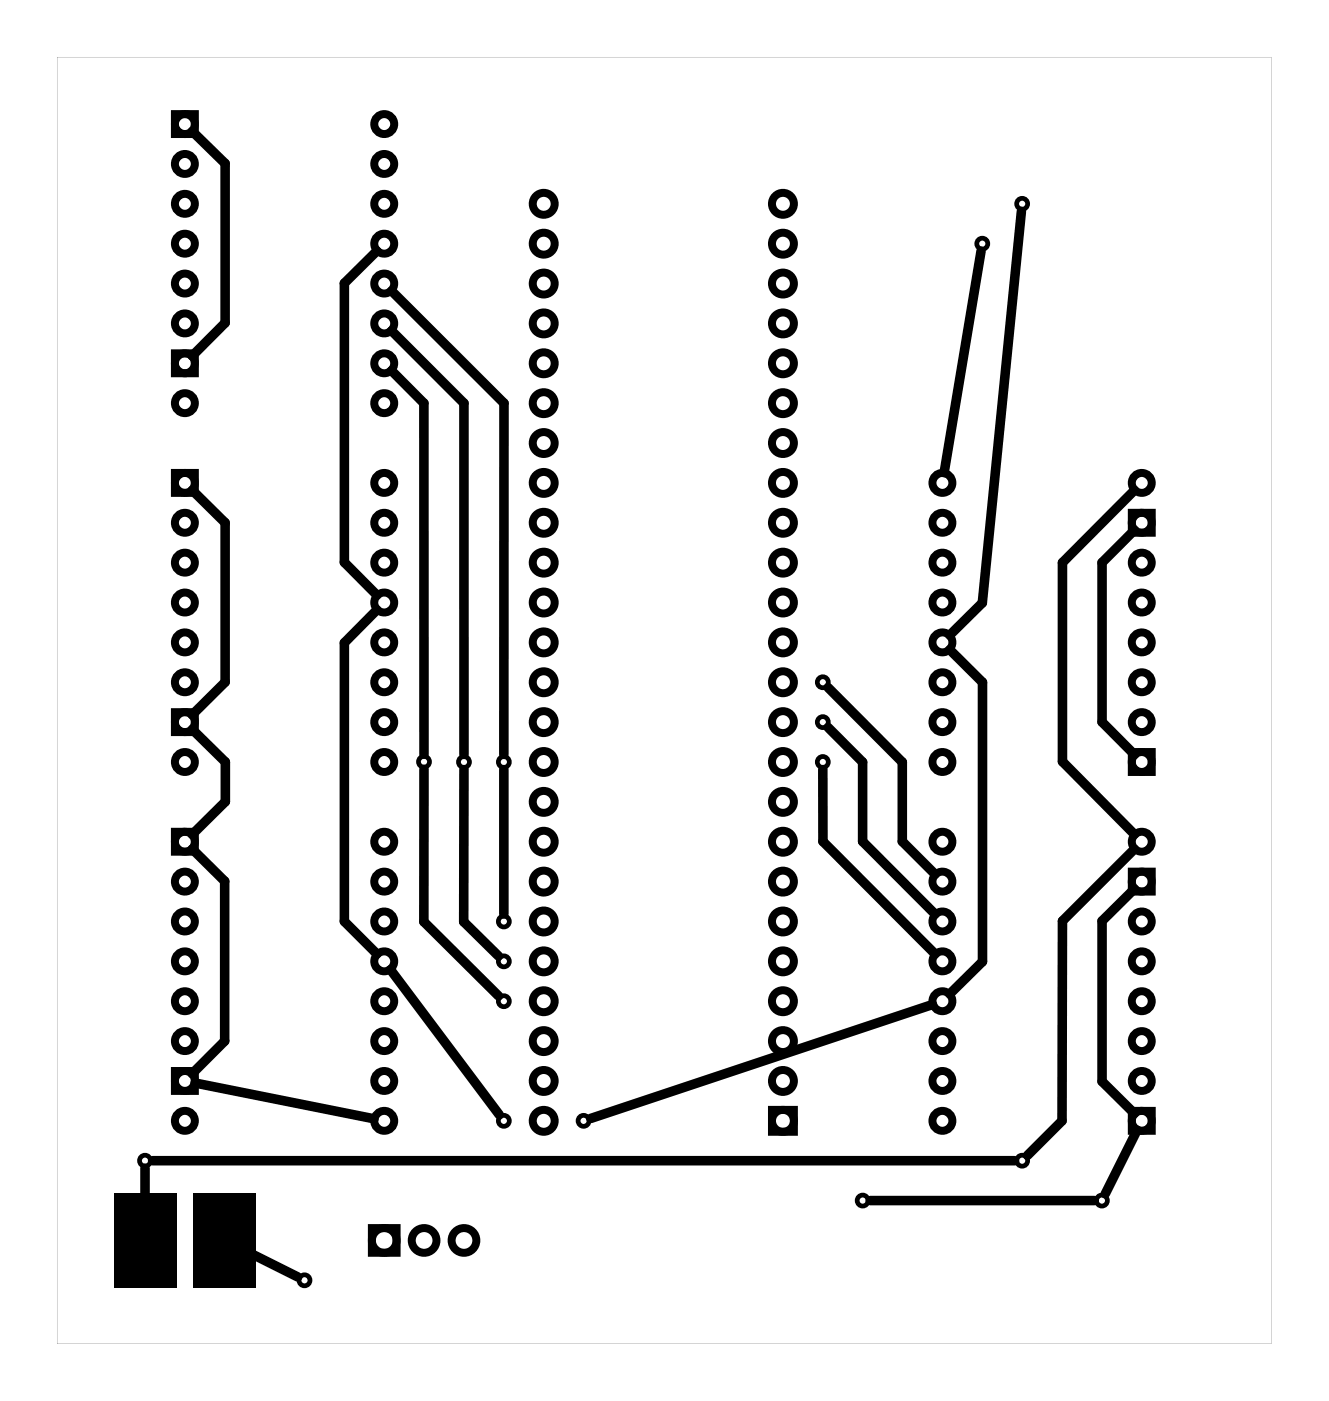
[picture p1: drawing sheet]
<svg xmlns="http://www.w3.org/2000/svg" width="85mm" height="89mm" viewBox="0 0 85 89" stroke-linecap="round" stroke-linejoin="round" font-family="sans-serif">
<g fill="#000">
<path d="M7.2 76h4v6h-4zM12.3 76h4v6h-4z"/>
<path d="M3.6 3.6h77.4v82h-77.4zM3.6 3.6v82h77.4v-82z"/>
</g>
<g fill="none" stroke="#000" stroke-width=".51">
<path d="M11.1 7.3h1.3v1.2h-1.3zM11.1 22.5h1.3v1.3h-1.3zM11.1 30.1h1.3v1.3h-1.3zM72.1 32.7h1.3v1.2h-1.3zM11.1 45.4h1.3v1.2h-1.3zM11.1 53h1.3v1.3h-1.3zM72.1 55.5h1.3v1.3h-1.3zM72.1 47.9h1.3v1.3h-1.3zM11.1 68.2h1.3v1.3h-1.3zM23.7 78.2h1.6v1.6h-1.6zM49.2 70.7h1.4v1.4h-1.4zM72.1 70.8h1.3v1.2h-1.3z"/>
<circle cx="11.8" cy="18.1" r=".64"/>
<circle cx="11.8" cy="13" r=".64"/>
<circle cx="11.8" cy="15.5" r=".64"/>
<circle cx="11.8" cy="10.4" r=".64"/>
<circle cx="11.8" cy="7.9" r=".64"/>
<circle cx="24.5" cy="7.9" r=".64"/>
<circle cx="24.5" cy="15.5" r=".64"/>
<circle cx="24.5" cy="18.1" r=".64"/>
<circle cx="24.5" cy="10.4" r=".64"/>
<circle cx="24.5" cy="13" r=".64"/>
<circle cx="34.6" cy="15.5" r=".7"/>
<circle cx="34.6" cy="13" r=".7"/>
<circle cx="34.6" cy="18.1" r=".7"/>
<circle cx="49.9" cy="18.1" r=".7"/>
<circle cx="49.9" cy="15.5" r=".7"/>
<circle cx="49.9" cy="13" r=".7"/>
<circle cx="11.8" cy="30.8" r=".64"/>
<circle cx="11.8" cy="25.7" r=".64"/>
<circle cx="11.8" cy="23.1" r=".64"/>
<circle cx="11.8" cy="20.6" r=".64"/>
<circle cx="11.8" cy="38.4" r=".64"/>
<circle cx="11.8" cy="35.8" r=".64"/>
<circle cx="11.8" cy="33.3" r=".64"/>
<circle cx="24.5" cy="25.7" r=".64"/>
<circle cx="24.5" cy="33.3" r=".64"/>
<circle cx="24.5" cy="20.6" r=".64"/>
<circle cx="24.5" cy="38.4" r=".64"/>
<circle cx="24.5" cy="30.8" r=".64"/>
<circle cx="24.5" cy="35.8" r=".64"/>
<circle cx="24.5" cy="23.1" r=".64"/>
<circle cx="34.6" cy="35.8" r=".7"/>
<circle cx="34.6" cy="38.4" r=".7"/>
<circle cx="34.6" cy="30.8" r=".7"/>
<circle cx="34.6" cy="28.2" r=".7"/>
<circle cx="34.6" cy="33.3" r=".7"/>
<circle cx="34.6" cy="25.7" r=".7"/>
<circle cx="34.6" cy="23.1" r=".7"/>
<circle cx="34.6" cy="20.6" r=".7"/>
<circle cx="49.9" cy="38.4" r=".7"/>
<circle cx="49.9" cy="35.8" r=".7"/>
<circle cx="49.9" cy="33.3" r=".7"/>
<circle cx="49.9" cy="30.8" r=".7"/>
<circle cx="49.9" cy="28.2" r=".7"/>
<circle cx="49.9" cy="25.7" r=".7"/>
<circle cx="49.9" cy="23.1" r=".7"/>
<circle cx="49.9" cy="20.6" r=".7"/>
<circle cx="60" cy="38.4" r=".64"/>
<circle cx="60" cy="30.8" r=".64"/>
<circle cx="60" cy="35.8" r=".64"/>
<circle cx="60" cy="33.3" r=".64"/>
<circle cx="72.7" cy="30.8" r=".64"/>
<circle cx="72.7" cy="35.8" r=".64"/>
<circle cx="72.7" cy="38.4" r=".64"/>
<circle cx="72.7" cy="33.3" r=".64"/>
<circle cx="11.8" cy="48.5" r=".64"/>
<circle cx="11.8" cy="46" r=".64"/>
<circle cx="11.8" cy="56.2" r=".64"/>
<circle cx="11.8" cy="43.5" r=".64"/>
<circle cx="11.8" cy="40.9" r=".64"/>
<circle cx="11.8" cy="58.7" r=".64"/>
<circle cx="11.8" cy="53.6" r=".64"/>
<circle cx="24.5" cy="48.5" r=".64"/>
<circle cx="24.5" cy="46" r=".64"/>
<circle cx="24.5" cy="40.9" r=".64"/>
<circle cx="24.5" cy="43.5" r=".64"/>
<circle cx="24.5" cy="58.7" r=".64"/>
<circle cx="24.5" cy="56.2" r=".64"/>
<circle cx="24.5" cy="53.6" r=".64"/>
<circle cx="34.6" cy="43.5" r=".7"/>
<circle cx="34.6" cy="40.9" r=".7"/>
<circle cx="34.6" cy="48.5" r=".7"/>
<circle cx="34.6" cy="46" r=".7"/>
<circle cx="34.6" cy="51.1" r=".7"/>
<circle cx="34.6" cy="56.2" r=".7"/>
<circle cx="34.6" cy="58.7" r=".7"/>
<circle cx="34.6" cy="53.6" r=".7"/>
<circle cx="49.9" cy="48.5" r=".7"/>
<circle cx="49.9" cy="46" r=".7"/>
<circle cx="49.9" cy="40.9" r=".7"/>
<circle cx="49.9" cy="43.5" r=".7"/>
<circle cx="49.9" cy="51.1" r=".7"/>
<circle cx="49.9" cy="58.7" r=".7"/>
<circle cx="49.9" cy="53.6" r=".7"/>
<circle cx="49.9" cy="56.2" r=".7"/>
<circle cx="60" cy="40.9" r=".64"/>
<circle cx="60" cy="43.5" r=".64"/>
<circle cx="60" cy="46" r=".64"/>
<circle cx="60" cy="53.6" r=".64"/>
<circle cx="60" cy="56.2" r=".64"/>
<circle cx="60" cy="58.7" r=".64"/>
<circle cx="60" cy="48.5" r=".64"/>
<circle cx="72.7" cy="56.2" r=".64"/>
<circle cx="72.7" cy="53.6" r=".64"/>
<circle cx="72.7" cy="58.7" r=".64"/>
<circle cx="72.7" cy="48.5" r=".64"/>
<circle cx="72.7" cy="43.5" r=".64"/>
<circle cx="72.7" cy="46" r=".64"/>
<circle cx="72.7" cy="40.9" r=".64"/>
<circle cx="11.8" cy="63.8" r=".64"/>
<circle cx="11.8" cy="61.2" r=".64"/>
<circle cx="11.8" cy="66.3" r=".64"/>
<circle cx="11.8" cy="68.9" r=".64"/>
<circle cx="11.8" cy="71.4" r=".64"/>
<circle cx="24.5" cy="79" r=".79"/>
<circle cx="24.5" cy="63.8" r=".64"/>
<circle cx="24.5" cy="68.9" r=".64"/>
<circle cx="24.5" cy="61.2" r=".64"/>
<circle cx="24.5" cy="71.4" r=".64"/>
<circle cx="24.5" cy="66.3" r=".64"/>
<circle cx="27" cy="79" r=".79"/>
<circle cx="29.6" cy="79" r=".79"/>
<circle cx="34.6" cy="71.4" r=".7"/>
<circle cx="34.6" cy="61.2" r=".7"/>
<circle cx="34.6" cy="68.9" r=".7"/>
<circle cx="34.6" cy="63.8" r=".7"/>
<circle cx="34.6" cy="66.3" r=".7"/>
<circle cx="49.9" cy="71.4" r=".7"/>
<circle cx="49.9" cy="63.8" r=".7"/>
<circle cx="49.9" cy="68.9" r=".7"/>
<circle cx="49.9" cy="66.3" r=".7"/>
<circle cx="49.9" cy="61.2" r=".7"/>
<circle cx="60" cy="68.9" r=".64"/>
<circle cx="60" cy="71.4" r=".64"/>
<circle cx="60" cy="66.3" r=".64"/>
<circle cx="60" cy="61.2" r=".64"/>
<circle cx="60" cy="63.8" r=".64"/>
<circle cx="72.7" cy="61.2" r=".64"/>
<circle cx="72.7" cy="63.8" r=".64"/>
<circle cx="72.7" cy="71.4" r=".64"/>
<circle cx="72.7" cy="66.3" r=".64"/>
<circle cx="72.7" cy="68.9" r=".64"/>
</g>
<g fill="none" stroke="#000" stroke-width=".3">
<circle cx="62.6" cy="15.5" r=".35"/>
<circle cx="65.1" cy="13" r=".35"/>
<circle cx="27" cy="48.5" r=".35"/>
<circle cx="29.6" cy="48.5" r=".35"/>
<circle cx="32.1" cy="48.5" r=".35"/>
<circle cx="32.1" cy="58.7" r=".35"/>
<circle cx="52.4" cy="46" r=".35"/>
<circle cx="52.4" cy="48.5" r=".35"/>
<circle cx="52.4" cy="43.5" r=".35"/>
<circle cx="9.2" cy="73.9" r=".35"/>
<circle cx="32.1" cy="63.8" r=".35"/>
<circle cx="32.1" cy="61.2" r=".35"/>
<circle cx="32.1" cy="71.4" r=".35"/>
<circle cx="37.2" cy="71.4" r=".35"/>
<circle cx="55" cy="76.5" r=".35"/>
<circle cx="65.1" cy="73.9" r=".35"/>
<circle cx="70.2" cy="76.5" r=".35"/>
<circle cx="19.4" cy="81.6" r=".35"/>
</g>
<g fill="none" stroke="#000" stroke-width=".61">
<path d="M12.3 8.4l2 2v10.2l-2.1 2.1M24 16l-2.1 2v17.8l2.1 2.1M24.9 18.5l7.2 7.2v22.4M62.5 16l-2.4 14.1M65.1 13.5l-2.5 24.9-2.1 2.1M12.3 31.2l2 2.1v10.2l-2.1 2M24 38.9l-2.1 2v17.8l2.1 2.1M24.9 23.6l2.1 2.1v22.3M24.9 21.1l4.7 4.6v22.4M72.3 33.8l-2.1 2v10.2l2.1 2.1M72.3 31.2l-4.6 4.6v12.7l4.6 4.7M12.2 54.1l2.1 2v10.2l-2.1 2.1"/>
<path d="M12.3 46.5l2.1 2v2.6l-2.2 2.1M27 49v9.7l4.8 4.7M29.6 49l-.1 9.7 2.3 2.2M32.1 49v9.2M52.4 49v4.6l7.2 7.2M52.8 43.8l4.7 4.8v5l2.1 2.1M52.8 46.3l2.2 2.3v5l4.6 4.6M60.5 41.4l2.1 2.1v17.8l-2.1 2M72.3 56.6l-2.1 2.1v10.2l2.1 2M72.3 54.1l-4.6 4.6v12.7l-2.2 2.2M9.2 74.4v1.8M9.7 73.9h54.9"/>
<path d="M12.4 69l11.4 2.3M16.2 80l2.8 1.3M24.9 61.8l6.9 9.2M55.4 76.5h14.3M59.4 64l-21.8 7.3M72.4 72l-2 4.1"/>
</g>
</svg>
